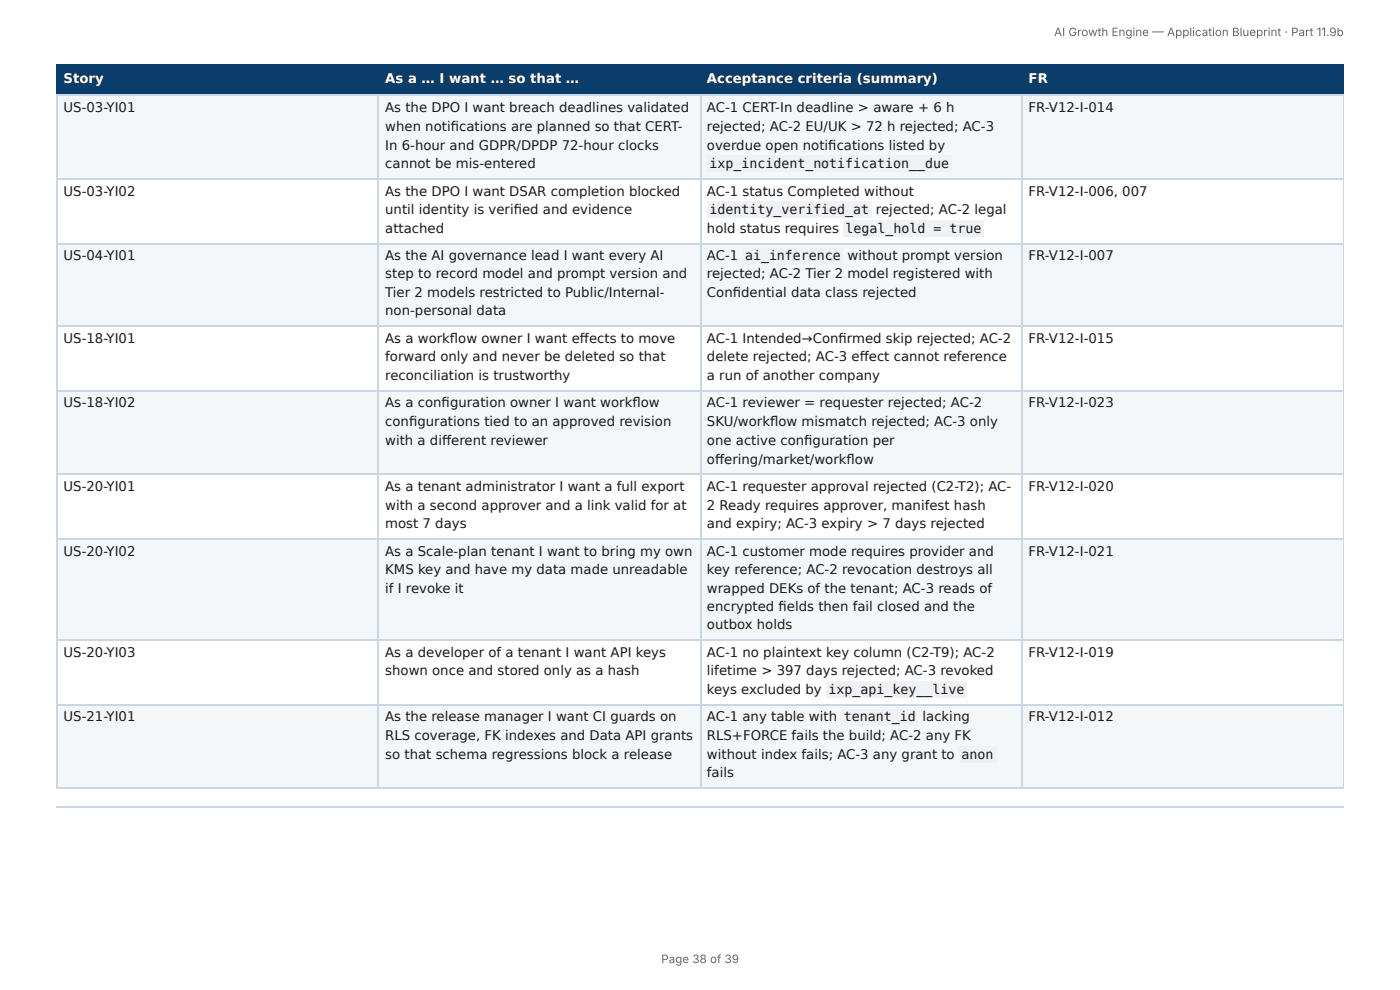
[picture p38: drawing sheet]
<svg xmlns="http://www.w3.org/2000/svg" width="297mm" height="210mm" viewBox="0 0 297 210" stroke-linecap="round" stroke-linejoin="round" font-family="sans-serif">
<defs><g id="words">
<g font-size="2.8" fill="#fff">
<text x="13.5" y="17.7">Story</text>
<text x="81.8" y="17.7">As a … I want … so that …</text>
<text x="150.2" y="17.7">Acceptance criteria (summary)</text>
<text x="218.5" y="17.7">FR</text>
</g>
<g font-size="2.8" fill="#1a1a1a">
<text x="13.5" y="23.8">US-03-YI01</text>
<text x="81.8" y="23.8">As the DPO I want breach deadlines validated</text>
<text x="150.2" y="23.8">AC-1 CERT-In deadline &gt; aware + 6 h</text>
<text x="218.5" y="23.8">FR-V12-I-014</text>
<text x="81.8" y="27.8">when notifi cations are planned so that CERT-</text>
<text x="150.2" y="27.8">rejected; AC-2 EU/UK &gt; 72 h rejected; AC-3</text>
<text x="81.8" y="31.8">In 6-hour and GDPR/DPDP 72-hour clocks</text>
<text x="81.8" y="35.7">cannot be mis-entered</text>
<text x="150.2" y="31.8">overdue open notifi cations listed by</text>
<text x="150.7" y="35.7">ixp_incident_notification__due</text>
<text x="13.5" y="41.5">US-03-YI02</text>
<text x="81.8" y="41.5">As the DPO I want DSAR completion blocked</text>
<text x="150.2" y="41.5">AC-1 status Completed without</text>
<text x="218.5" y="41.5">FR-V12-I-006, 007</text>
<text x="81.8" y="45.5">until identity is verifi ed and evidence</text>
<text x="150.7" y="45.5">identity_verified_at</text>
<text x="186.1" y="45.5">rejected; AC-2 legal</text>
<text x="81.8" y="49.5">attached</text>
<text x="150.2" y="49.5">hold status requires</text>
<text x="179.6" y="49.5">legal_hold = true</text>
<text x="13.5" y="55.3">US-04-YI01</text>
<text x="81.8" y="55.3">As the AI governance lead I want every AI</text>
<text x="81.8" y="59">step to record model and prompt version and</text>
<text x="150.2" y="55.3">AC-1</text>
<text x="150.2" y="59">rejected; AC-2 Tier 2 model registered with</text>
<text x="158.2" y="55.3">ai_inference</text>
<text x="180" y="55.3">without prompt version</text>
<text x="218.5" y="55.3">FR-V12-I-007</text>
<text x="81.8" y="63">Tier 2 models restricted to Public/Internal-</text>
<text x="150.2" y="63">Confi dential data class rejected</text>
<text x="81.8" y="66.9">non-personal data</text>
<text x="13.5" y="72.8">US-18-YI01</text>
<text x="81.8" y="72.8">As a workfl ow owner I want eff ects to move</text>
<text x="81.8" y="76.7">forward only and never be deleted so that</text>
<text x="150.2" y="72.8">AC-1 Intended→Confi rmed skip rejected; AC-2</text>
<text x="150.2" y="76.7">delete rejected; AC-3 eff ect cannot reference</text>
<text x="218.5" y="72.8">FR-V12-I-015</text>
<text x="81.8" y="80.7">reconciliation is trustworthy</text>
<text x="150.2" y="80.7">a run of another company</text>
<text x="13.5" y="86.5">US-18-YI02</text>
<text x="81.8" y="86.5">As a confi guration owner I want workfl ow</text>
<text x="150.2" y="86.5">AC-1 reviewer = requester rejected; AC-2</text>
<text x="218.5" y="86.5">FR-V12-I-023</text>
<text x="81.8" y="90.5">confi gurations tied to an approved revision</text>
<text x="81.8" y="94.5">with a diff erent reviewer</text>
<text x="150.2" y="90.5">SKU/workfl ow mismatch rejected; AC-3 only</text>
<text x="150.2" y="94.5">one active confi guration per</text>
<text x="150.2" y="98.4">off ering/market/workfl ow</text>
<text x="13.5" y="104.2">US-20-YI01</text>
<text x="81.8" y="104.2">As a tenant administrator I want a full export</text>
<text x="150.2" y="104.2">AC-1 requester approval rejected (C2-T2); AC-</text>
<text x="218.5" y="104.2">FR-V12-I-020</text>
<text x="81.8" y="108.2">with a second approver and a link valid for at</text>
<text x="81.8" y="112.2">most 7 days</text>
<text x="150.2" y="108.2">2 Ready requires approver, manifest hash</text>
<text x="150.2" y="112.2">and expiry; AC-3 expiry &gt; 7 days rejected</text>
<text x="13.5" y="118">US-20-YI02</text>
<text x="81.8" y="118">As a Scale-plan tenant I want to bring my own</text>
<text x="150.2" y="118">AC-1 customer mode requires provider and</text>
<text x="218.5" y="118">FR-V12-I-021</text>
<text x="81.8" y="122">KMS key and have my data made unreadable</text>
<text x="81.8" y="125.9">if I revoke it</text>
<text x="150.2" y="122">key reference; AC-2 revocation destroys all</text>
<text x="150.2" y="125.9">wrapped DEKs of the tenant; AC-3 reads of</text>
<text x="150.2" y="129.6">encrypted fi elds then fail closed and the</text>
<text x="150.2" y="133.6">outbox holds</text>
<text x="13.5" y="139.4">US-20-YI03</text>
<text x="81.8" y="139.4">As a developer of a tenant I want API keys</text>
<text x="81.8" y="143.4">shown once and stored only as a hash</text>
<text x="150.2" y="139.4">AC-1 no plaintext key column (C2-T9); AC-2</text>
<text x="150.2" y="143.4">lifetime &gt; 397 days rejected; AC-3 revoked</text>
<text x="218.5" y="139.4">FR-V12-I-019</text>
<text x="150.2" y="147.4">keys excluded by</text>
<text x="176" y="147.4">ixp_api_key__live</text>
<text x="13.5" y="153.2">US-21-YI01</text>
<text x="81.8" y="153.2">As the release manager I want CI guards on</text>
<text x="150.2" y="153.2">AC-1 any table with</text>
<text x="179.2" y="153.2">tenant_id</text>
<text x="195.9" y="153.2">lacking</text>
<text x="218.5" y="153.2">FR-V12-I-012</text>
<text x="81.8" y="157.2">RLS coverage, FK indexes and Data API grants</text>
<text x="81.8" y="161.1">so that schema regressions block a release</text>
<text x="150.2" y="157.2">RLS+FORCE fails the build; AC-2 any FK</text>
<text x="150.2" y="161.1">without index fails; AC-3 any grant to</text>
<text x="204.2" y="161.1">anon</text>
<text x="150.2" y="165.1">fails</text>
</g>
<g font-size="2.5" fill="#666">
<text x="223.9" y="7.7">AI Growth Engine — Application Blueprint · Part 11.9b</text>
<text x="140.4" y="204.5">Page 38 of 39</text>
</g>
</g></defs>
<g fill="#0b3d6b">
<path d="M12.2 14h68.2v6.1h-68.2z"/>
<path d="M80.4 14h68.3v6.1h-68.3z"/>
<path d="M148.7 14h68.3v6.1h-68.3z"/>
<path d="M217 14h68.4v6.1h-68.4z"/>
</g>
<g fill="#f4f7fa">
<path d="M12.2 20.1h68.2v17.7h-68.2z"/>
<path d="M80.4 20.1h68.3v17.7h-68.3z"/>
<path d="M148.7 20.1h68.3v17.7h-68.3z"/>
<path d="M217 20.1h68.4v17.7h-68.4z"/>
<path d="M12.2 51.6h68.2v17.7h-68.2z"/>
<path d="M80.4 51.6h68.3v17.7h-68.3z"/>
<path d="M148.7 51.6h68.3v17.7h-68.3z"/>
<path d="M217 51.6h68.4v17.7h-68.4z"/>
<path d="M12.2 83.1h68.2v17.4h-68.2z"/>
<path d="M80.4 83.1h68.3v17.4h-68.3z"/>
<path d="M148.7 83.1h68.3v17.4h-68.3z"/>
<path d="M217 83.1h68.4v17.4h-68.4z"/>
<path d="M12.2 114.3h68.2v21.7h-68.2z"/>
<path d="M80.4 114.3h68.3v21.7h-68.3z"/>
<path d="M148.7 114.3h68.3v21.7h-68.3z"/>
<path d="M217 114.3h68.4v21.7h-68.4z"/>
<path d="M12.2 149.8h68.2v17.4h-68.2z"/>
<path d="M80.4 149.8h68.3v17.4h-68.3z"/>
<path d="M148.7 149.8h68.3v17.4h-68.3z"/>
<path d="M217 149.8h68.4v17.4h-68.4z"/>
</g>
<path d="M11.9 13.9h273.5M12 13.8v6.6M80.3 13.8v6.6M148.8 13.8v6.6M217.1 13.8v6.6M11.9 20.2h273.5" fill="none" stroke="#0b3d6b" stroke-width=".26"/>
<path d="M285.3 13.8v6.6" fill="none" stroke="#0b3d6b" stroke-width=".21"/>
<g fill="none" stroke="#c9d6e3" stroke-width=".26">
<path d="M11.9 20.2h273.5M11.9 38h273.5M12 20.4v147.1M80.3 20.4v147.1M148.8 20.4v147.1M217.1 20.4v147.1M11.9 51.7h273.5M11.9 69.2h273.5M11.9 82.9h273.5M11.9 100.7h273.5M11.9 114.4h273.5M11.9 135.9h273.5"/>
<path d="M11.9 149.6h273.5M11.9 167.3h273.5M11.9 171.3h273.5"/>
</g>
<path d="M285.3 20.4v147.1" fill="none" stroke="#c9d6e3" stroke-width=".21"/>
<g fill="#eef2f6">
<path d="M150.3 33.1h51.8v3.4h-51.8z"/>
<path d="M150.3 42.9h34.9v3.4h-34.9z"/>
<path d="M179.1 46.8h29.9v3.5h-29.9z"/>
<path d="M157.7 52.7h21.4v3.4h-21.4z"/>
<path d="M175.4 144.7h29.9v3.5h-29.9z"/>
<path d="M178.6 150.5h16.4v3.5h-16.4z"/>
<path d="M203.7 158.5h8v3.4h-8z"/>
</g>
<use href="#words"/>
</svg>
